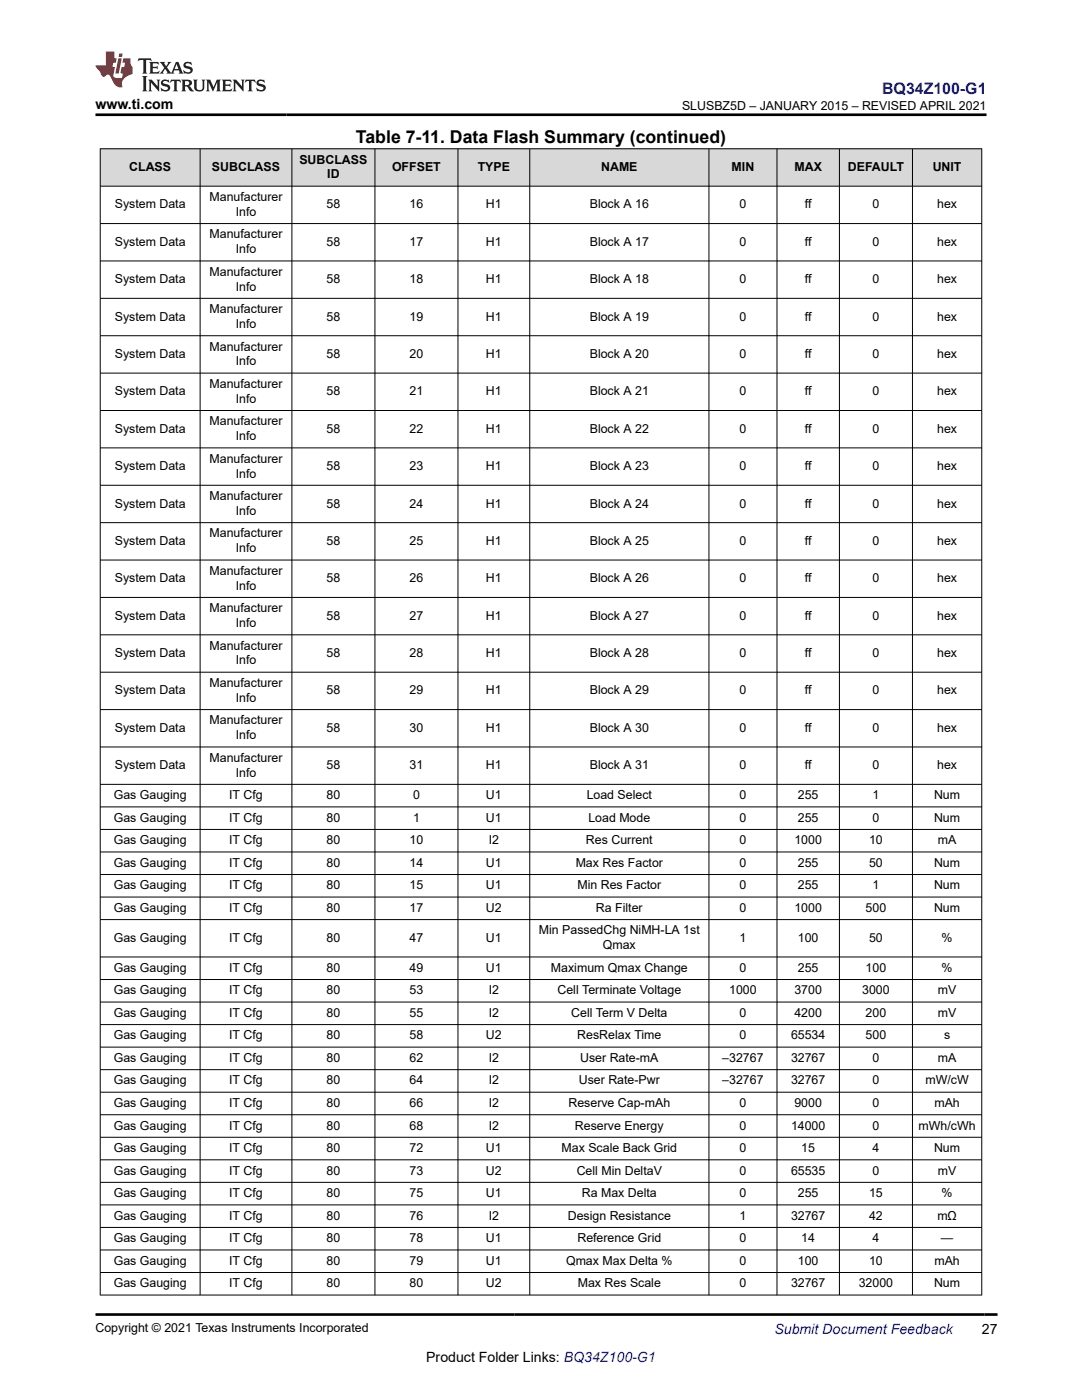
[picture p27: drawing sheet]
<svg xmlns="http://www.w3.org/2000/svg" width="216mm" height="279mm" viewBox="0 0 216 279" stroke-linecap="round" stroke-linejoin="round" font-family="sans-serif">
<defs><g id="words">
<text font-size="3.5" x="71" y="28.5">Table 7-11. Data Flash Summary (continued)</text>
<text font-size="3.2" fill="#00f" x="176" y="18.7">BQ34Z100-G1</text>
<g font-size="2.8">
<text x="19.1" y="21.8">www.ti.com</text>
<text x="195.9" y="266.1">27</text>
<text x="85" y="271.7">Product Folder Links: BQ34Z100-G1</text>
</g>
<text font-size="2.8" fill="#00f" x="154.5" y="266.2">Submit Document Feedback</text>
<g font-size="2.5">
<text x="136.1" y="21.9">SLUSBZ5D – JANUARY 2015 – REVISED APRIL 2021</text>
<text x="25.8" y="34.1">CLASS</text>
<text x="42.3" y="34.1">SUBCLASS</text>
<text x="59.7" y="32.7">SUBCLASS</text>
<text x="65.3" y="35.6">ID</text>
<text x="78.2" y="34.1">OFFSET</text>
<text x="95.3" y="34.1">TYPE</text>
<text x="119.9" y="34.1">NAME</text>
<text x="146" y="34.1">MIN</text>
<text x="158.5" y="34.1">MAX</text>
<text x="169.2" y="34.1">DEFAULT</text>
<text x="186.1" y="34.1">UNIT</text>
<text x="22.9" y="41.6">System Data</text>
<text x="41.8" y="40.1">Manufacturer</text>
<text x="65.2" y="41.6">58</text>
<text x="81.7" y="41.6">16</text>
<text x="97" y="41.6">H1</text>
<text x="117.7" y="41.6">Block A 16</text>
<text x="147.6" y="41.6">0</text>
<text x="160.6" y="41.6">ff</text>
<text x="174.1" y="41.6">0</text>
<text x="187" y="41.6">hex</text>
<text x="41.8" y="47.6">Manufacturer</text>
<text x="47" y="43.1">Info</text>
<text x="22.9" y="49.1">System Data</text>
<text x="47" y="50.5">Info</text>
<text x="65.2" y="49.1">58</text>
<text x="81.7" y="49.1">17</text>
<text x="97" y="49.1">H1</text>
<text x="117.7" y="49.1">Block A 17</text>
<text x="147.6" y="49.1">0</text>
<text x="160.6" y="49.1">ff</text>
<text x="174.1" y="49.1">0</text>
<text x="187" y="49.1">hex</text>
<text x="22.9" y="56.5">System Data</text>
<text x="41.8" y="55">Manufacturer</text>
<text x="47" y="58">Info</text>
<text x="65.2" y="56.5">58</text>
<text x="81.7" y="56.5">18</text>
<text x="97" y="56.5">H1</text>
<text x="117.7" y="56.5">Block A 18</text>
<text x="147.6" y="56.5">0</text>
<text x="160.6" y="56.5">ff</text>
<text x="174.1" y="56.5">0</text>
<text x="187" y="56.5">hex</text>
<text x="22.9" y="64">System Data</text>
<text x="41.8" y="62.5">Manufacturer</text>
<text x="47" y="65.5">Info</text>
<text x="65.2" y="64">58</text>
<text x="81.7" y="64">19</text>
<text x="97" y="64">H1</text>
<text x="117.7" y="64">Block A 19</text>
<text x="147.6" y="64">0</text>
<text x="160.6" y="64">ff</text>
<text x="174.1" y="64">0</text>
<text x="187" y="64">hex</text>
<text x="22.9" y="71.4">System Data</text>
<text x="41.8" y="70">Manufacturer</text>
<text x="65.2" y="71.4">58</text>
<text x="81.7" y="71.4">20</text>
<text x="97" y="71.4">H1</text>
<text x="117.7" y="71.4">Block A 20</text>
<text x="147.6" y="71.4">0</text>
<text x="160.6" y="71.4">ff</text>
<text x="174.1" y="71.4">0</text>
<text x="187" y="71.4">hex</text>
<text x="41.8" y="77.4">Manufacturer</text>
<text x="47" y="72.9">Info</text>
<text x="22.9" y="78.9">System Data</text>
<text x="47" y="80.4">Info</text>
<text x="65.2" y="78.9">58</text>
<text x="81.7" y="78.9">21</text>
<text x="97" y="78.9">H1</text>
<text x="117.7" y="78.9">Block A 21</text>
<text x="147.6" y="78.9">0</text>
<text x="160.6" y="78.9">ff</text>
<text x="174.1" y="78.9">0</text>
<text x="187" y="78.9">hex</text>
<text x="22.9" y="86.4">System Data</text>
<text x="41.8" y="84.9">Manufacturer</text>
<text x="47" y="87.8">Info</text>
<text x="65.2" y="86.4">58</text>
<text x="81.7" y="86.4">22</text>
<text x="97" y="86.4">H1</text>
<text x="117.7" y="86.4">Block A 22</text>
<text x="147.6" y="86.4">0</text>
<text x="160.6" y="86.4">ff</text>
<text x="174.1" y="86.4">0</text>
<text x="187" y="86.4">hex</text>
<text x="22.9" y="93.8">System Data</text>
<text x="41.8" y="92.3">Manufacturer</text>
<text x="47" y="95.3">Info</text>
<text x="65.2" y="93.8">58</text>
<text x="81.7" y="93.8">23</text>
<text x="97" y="93.8">H1</text>
<text x="117.7" y="93.8">Block A 23</text>
<text x="147.6" y="93.8">0</text>
<text x="160.6" y="93.8">ff</text>
<text x="174.1" y="93.8">0</text>
<text x="187" y="93.8">hex</text>
<text x="22.9" y="101.3">System Data</text>
<text x="41.8" y="99.8">Manufacturer</text>
<text x="65.2" y="101.3">58</text>
<text x="81.7" y="101.3">24</text>
<text x="97" y="101.3">H1</text>
<text x="117.7" y="101.3">Block A 24</text>
<text x="147.6" y="101.3">0</text>
<text x="160.6" y="101.3">ff</text>
<text x="174.1" y="101.3">0</text>
<text x="187" y="101.3">hex</text>
<text x="41.8" y="107.3">Manufacturer</text>
<text x="47" y="102.8">Info</text>
<text x="22.9" y="108.7">System Data</text>
<text x="47" y="110.2">Info</text>
<text x="65.2" y="108.7">58</text>
<text x="81.7" y="108.7">25</text>
<text x="97" y="108.7">H1</text>
<text x="117.7" y="108.7">Block A 25</text>
<text x="147.6" y="108.7">0</text>
<text x="160.6" y="108.7">ff</text>
<text x="174.1" y="108.7">0</text>
<text x="187" y="108.7">hex</text>
<text x="22.9" y="116.2">System Data</text>
<text x="41.8" y="114.7">Manufacturer</text>
<text x="47" y="117.7">Info</text>
<text x="65.2" y="116.2">58</text>
<text x="81.7" y="116.2">26</text>
<text x="97" y="116.2">H1</text>
<text x="117.7" y="116.2">Block A 26</text>
<text x="147.6" y="116.2">0</text>
<text x="160.6" y="116.2">ff</text>
<text x="174.1" y="116.2">0</text>
<text x="187" y="116.2">hex</text>
<text x="22.9" y="123.7">System Data</text>
<text x="41.8" y="122.2">Manufacturer</text>
<text x="47" y="125.2">Info</text>
<text x="65.2" y="123.7">58</text>
<text x="81.7" y="123.7">27</text>
<text x="97" y="123.7">H1</text>
<text x="117.7" y="123.7">Block A 27</text>
<text x="147.6" y="123.7">0</text>
<text x="160.6" y="123.7">ff</text>
<text x="174.1" y="123.7">0</text>
<text x="187" y="123.7">hex</text>
<text x="22.9" y="131.1">System Data</text>
<text x="41.8" y="129.7">Manufacturer</text>
<text x="65.2" y="131.1">58</text>
<text x="81.7" y="131.1">28</text>
<text x="97" y="131.1">H1</text>
<text x="117.7" y="131.1">Block A 28</text>
<text x="147.6" y="131.1">0</text>
<text x="160.6" y="131.1">ff</text>
<text x="174.1" y="131.1">0</text>
<text x="187" y="131.1">hex</text>
<text x="41.8" y="137.1">Manufacturer</text>
<text x="47" y="132.6">Info</text>
<text x="22.9" y="138.6">System Data</text>
<text x="47" y="140.1">Info</text>
<text x="65.2" y="138.6">58</text>
<text x="81.7" y="138.6">29</text>
<text x="97" y="138.6">H1</text>
<text x="117.7" y="138.6">Block A 29</text>
<text x="147.6" y="138.6">0</text>
<text x="160.6" y="138.6">ff</text>
<text x="174.1" y="138.6">0</text>
<text x="187" y="138.6">hex</text>
<text x="22.9" y="146.1">System Data</text>
<text x="41.8" y="144.6">Manufacturer</text>
<text x="47" y="147.5">Info</text>
<text x="65.2" y="146.1">58</text>
<text x="81.7" y="146.1">30</text>
<text x="97" y="146.1">H1</text>
<text x="117.7" y="146.1">Block A 30</text>
<text x="147.6" y="146.1">0</text>
<text x="160.6" y="146.1">ff</text>
<text x="174.1" y="146.1">0</text>
<text x="187" y="146.1">hex</text>
<text x="22.9" y="153.5">System Data</text>
<text x="41.8" y="152">Manufacturer</text>
<text x="47" y="155">Info</text>
<text x="65.2" y="153.5">58</text>
<text x="81.7" y="153.5">31</text>
<text x="97" y="153.5">H1</text>
<text x="117.7" y="153.5">Block A 31</text>
<text x="147.6" y="153.5">0</text>
<text x="160.6" y="153.5">ff</text>
<text x="174.1" y="153.5">0</text>
<text x="187" y="153.5">hex</text>
<text x="22.7" y="159.5">Gas Gauging</text>
<text x="45.7" y="159.5">IT Cfg</text>
<text x="65.2" y="159.5">80</text>
<text x="82.4" y="159.5">0</text>
<text x="97" y="159.5">U1</text>
<text x="117.1" y="159.5">Load Select</text>
<text x="147.6" y="159.5">0</text>
<text x="159.2" y="159.5">255</text>
<text x="174.1" y="159.5">1</text>
<text x="186.4" y="159.5">Num</text>
<text x="22.7" y="164">Gas Gauging</text>
<text x="45.7" y="164">IT Cfg</text>
<text x="65.2" y="164">80</text>
<text x="82.4" y="164">1</text>
<text x="97" y="164">U1</text>
<text x="117.4" y="164">Load Mode</text>
<text x="147.6" y="164">0</text>
<text x="159.2" y="164">255</text>
<text x="174.1" y="164">0</text>
<text x="186.4" y="164">Num</text>
<text x="22.7" y="168.5">Gas Gauging</text>
<text x="22.7" y="173">Gas Gauging</text>
<text x="45.7" y="168.5">IT Cfg</text>
<text x="45.7" y="173">IT Cfg</text>
<text x="65.2" y="168.5">80</text>
<text x="65.2" y="173">80</text>
<text x="81.7" y="168.5">10</text>
<text x="81.7" y="173">14</text>
<text x="97" y="173">U1</text>
<text x="97.5" y="168.5">I2</text>
<text x="114.9" y="173">Max Res Factor</text>
<text x="116.9" y="168.5">Res Current</text>
<text x="147.6" y="168.5">0</text>
<text x="147.6" y="173">0</text>
<text x="158.5" y="168.5">1000</text>
<text x="159.2" y="173">255</text>
<text x="173.4" y="168.5">10</text>
<text x="173.4" y="173">50</text>
<text x="186.4" y="173">Num</text>
<text x="187.1" y="168.5">mA</text>
<text x="22.7" y="177.5">Gas Gauging</text>
<text x="45.7" y="177.5">IT Cfg</text>
<text x="65.2" y="177.5">80</text>
<text x="81.7" y="177.5">15</text>
<text x="97" y="177.5">U1</text>
<text x="115.2" y="177.5">Min Res Factor</text>
<text x="147.6" y="177.5">0</text>
<text x="159.2" y="177.5">255</text>
<text x="174.1" y="177.5">1</text>
<text x="186.4" y="177.5">Num</text>
<text x="22.7" y="182">Gas Gauging</text>
<text x="45.7" y="182">IT Cfg</text>
<text x="65.2" y="182">80</text>
<text x="81.7" y="182">17</text>
<text x="97" y="182">U2</text>
<text x="118.9" y="182">Ra Filter</text>
<text x="147.6" y="182">0</text>
<text x="158.5" y="182">1000</text>
<text x="172.7" y="182">500</text>
<text x="186.4" y="182">Num</text>
<text x="22.7" y="188">Gas Gauging</text>
<text x="45.7" y="188">IT Cfg</text>
<text x="65.2" y="188">80</text>
<text x="81.7" y="188">47</text>
<text x="97" y="188">U1</text>
<text x="107.5" y="186.5">Min PassedChg NiMH-LA 1st</text>
<text x="120.3" y="189.4">Qmax</text>
<text x="147.6" y="188">1</text>
<text x="159.2" y="188">100</text>
<text x="173.4" y="188">50</text>
<text x="187.9" y="188">%</text>
<text x="22.7" y="193.9">Gas Gauging</text>
<text x="45.7" y="193.9">IT Cfg</text>
<text x="65.2" y="193.9">80</text>
<text x="81.7" y="193.9">49</text>
<text x="97" y="193.9">U1</text>
<text x="109.9" y="193.9">Maximum Qmax Change</text>
<text x="147.6" y="193.9">0</text>
<text x="159.2" y="193.9">255</text>
<text x="172.7" y="193.9">100</text>
<text x="187.9" y="193.9">%</text>
<text x="22.7" y="198.4">Gas Gauging</text>
<text x="22.7" y="202.9">Gas Gauging</text>
<text x="45.7" y="198.4">IT Cfg</text>
<text x="45.7" y="202.9">IT Cfg</text>
<text x="65.2" y="198.4">80</text>
<text x="65.2" y="202.9">80</text>
<text x="81.7" y="198.4">53</text>
<text x="81.7" y="202.9">55</text>
<text x="97.5" y="198.4">I2</text>
<text x="97.5" y="202.9">I2</text>
<text x="111.2" y="198.4">Cell Terminate Voltage</text>
<text x="114" y="202.9">Cell Term V Delta</text>
<text x="145.5" y="198.4">1000</text>
<text x="147.6" y="202.9">0</text>
<text x="158.5" y="198.4">3700</text>
<text x="158.5" y="202.9">4200</text>
<text x="172" y="198.4">3000</text>
<text x="172.7" y="202.9">200</text>
<text x="187.1" y="198.4">mV</text>
<text x="187.1" y="202.9">mV</text>
<text x="22.7" y="207.4">Gas Gauging</text>
<text x="45.7" y="207.4">IT Cfg</text>
<text x="65.2" y="207.4">80</text>
<text x="81.7" y="207.4">58</text>
<text x="97" y="207.4">U2</text>
<text x="115.2" y="207.4">ResRelax Time</text>
<text x="147.6" y="207.4">0</text>
<text x="157.8" y="207.4">65534</text>
<text x="172.7" y="207.4">500</text>
<text x="188.4" y="207.4">s</text>
<text x="22.7" y="211.9">Gas Gauging</text>
<text x="45.7" y="211.9">IT Cfg</text>
<text x="65.2" y="211.9">80</text>
<text x="81.7" y="211.9">62</text>
<text x="97.5" y="211.9">I2</text>
<text x="115.8" y="211.9">User Rate-mA</text>
<text x="144.1" y="211.9">–32767</text>
<text x="157.8" y="211.9">32767</text>
<text x="174.1" y="211.9">0</text>
<text x="187.1" y="211.9">mA</text>
<text x="22.7" y="216.4">Gas Gauging</text>
<text x="22.7" y="220.9">Gas Gauging</text>
<text x="45.7" y="216.4">IT Cfg</text>
<text x="45.7" y="220.9">IT Cfg</text>
<text x="65.2" y="216.4">80</text>
<text x="65.2" y="220.9">80</text>
<text x="81.7" y="216.4">64</text>
<text x="81.7" y="220.9">66</text>
<text x="97.5" y="216.4">I2</text>
<text x="97.5" y="220.9">I2</text>
<text x="113.4" y="220.9">Reserve Cap-mAh</text>
<text x="115.5" y="216.4">User Rate-Pwr</text>
<text x="144.1" y="216.4">–32767</text>
<text x="147.6" y="220.9">0</text>
<text x="157.8" y="216.4">32767</text>
<text x="158.5" y="220.9">9000</text>
<text x="174.1" y="216.4">0</text>
<text x="174.1" y="220.9">0</text>
<text x="184.7" y="216.4">mW/cW</text>
<text x="186.4" y="220.9">mAh</text>
<text x="22.7" y="225.4">Gas Gauging</text>
<text x="45.7" y="225.4">IT Cfg</text>
<text x="65.2" y="225.4">80</text>
<text x="81.7" y="225.4">68</text>
<text x="97.5" y="225.4">I2</text>
<text x="114.7" y="225.4">Reserve Energy</text>
<text x="147.6" y="225.4">0</text>
<text x="157.8" y="225.4">14000</text>
<text x="174.1" y="225.4">0</text>
<text x="183.3" y="225.4">mWh/cWh</text>
<text x="22.7" y="229.9">Gas Gauging</text>
<text x="45.7" y="229.9">IT Cfg</text>
<text x="65.2" y="229.9">80</text>
<text x="81.7" y="229.9">72</text>
<text x="97" y="229.9">U1</text>
<text x="112.1" y="229.9">Max Scale Back Grid</text>
<text x="147.6" y="229.9">0</text>
<text x="159.9" y="229.9">15</text>
<text x="174.1" y="229.9">4</text>
<text x="186.4" y="229.9">Num</text>
<text x="22.7" y="234.4">Gas Gauging</text>
<text x="22.7" y="238.9">Gas Gauging</text>
<text x="45.7" y="234.4">IT Cfg</text>
<text x="45.7" y="238.9">IT Cfg</text>
<text x="65.2" y="234.4">80</text>
<text x="65.2" y="238.9">80</text>
<text x="81.7" y="234.4">73</text>
<text x="81.7" y="238.9">75</text>
<text x="97" y="234.4">U2</text>
<text x="97" y="238.9">U1</text>
<text x="115.1" y="234.4">Cell Min DeltaV</text>
<text x="116.1" y="238.9">Ra Max Delta</text>
<text x="147.6" y="234.4">0</text>
<text x="147.6" y="238.9">0</text>
<text x="157.8" y="234.4">65535</text>
<text x="159.2" y="238.9">255</text>
<text x="173.4" y="238.9">15</text>
<text x="174.1" y="234.4">0</text>
<text x="187.1" y="234.4">mV</text>
<text x="187.9" y="238.9">%</text>
<text x="22.7" y="243.4">Gas Gauging</text>
<text x="45.7" y="243.4">IT Cfg</text>
<text x="65.2" y="243.4">80</text>
<text x="81.7" y="243.4">76</text>
<text x="97.5" y="243.4">I2</text>
<text x="113.3" y="243.4">Design Resistance</text>
<text x="147.6" y="243.4">1</text>
<text x="157.8" y="243.4">32767</text>
<text x="173.4" y="243.4">42</text>
<text x="187" y="243.4">mΩ</text>
<text x="22.7" y="247.9">Gas Gauging</text>
<text x="45.7" y="247.9">IT Cfg</text>
<text x="65.2" y="247.9">80</text>
<text x="81.7" y="247.9">78</text>
<text x="97" y="247.9">U1</text>
<text x="115.2" y="247.9">Reference Grid</text>
<text x="147.6" y="247.9">0</text>
<text x="159.9" y="247.9">14</text>
<text x="174.1" y="247.9">4</text>
<text x="187.8" y="247.9">—</text>
<text x="22.7" y="252.4">Gas Gauging</text>
<text x="22.7" y="256.9">Gas Gauging</text>
<text x="45.7" y="252.4">IT Cfg</text>
<text x="45.7" y="256.9">IT Cfg</text>
<text x="65.2" y="252.4">80</text>
<text x="65.2" y="256.9">80</text>
<text x="81.7" y="252.4">79</text>
<text x="81.7" y="256.9">80</text>
<text x="97" y="252.4">U1</text>
<text x="97" y="256.9">U2</text>
<text x="112.9" y="252.4">Qmax Max Delta %</text>
<text x="115.3" y="256.9">Max Res Scale</text>
<text x="147.6" y="252.4">0</text>
<text x="147.6" y="256.9">0</text>
<text x="157.8" y="256.9">32767</text>
<text x="159.2" y="252.4">100</text>
<text x="171.4" y="256.9">32000</text>
<text x="173.4" y="252.4">10</text>
<text x="186.4" y="256.9">Num</text>
<text x="186.4" y="252.4">mAh</text>
<text x="19.1" y="265.9">Copyright © 2021 Texas Instruments Incorporated</text>
</g>
</g></defs>
<g fill="#d8d8d8">
<path d="M20 29.7h175.9v7.5h-175.9z" fill-rule="evenodd"/>
<path d="M20.1 29.8h19.8v7.3h-19.8z" fill-rule="evenodd"/>
<path d="M40 29.8h18.2v7.3h-18.2z" fill-rule="evenodd"/>
<path d="M58.3 29.8h16.5v7.3h-16.5z" fill-rule="evenodd"/>
<path d="M74.9 29.8h16.4v7.3h-16.4z" fill-rule="evenodd"/>
<path d="M91.4 29.8h14.2v7.3h-14.2z" fill-rule="evenodd"/>
<path d="M105.8 29.8h35.6v7.3h-35.6z" fill-rule="evenodd"/>
<path d="M141.5 29.8h13.5v7.3h-13.5z" fill-rule="evenodd"/>
<path d="M155.1 29.8h12.3v7.3h-12.3z" fill-rule="evenodd"/>
<path d="M167.6 29.8h14.4v7.3h-14.4z" fill-rule="evenodd"/>
<path d="M182.1 29.8h13.7v7.3h-13.7z" fill-rule="evenodd"/>
</g>
<g fill="none" stroke="#000" stroke-width=".2">
<path d="M19.9 29.7h176.1M19.9 37.2h176.1M20 29.6v228.9M39.9 29.6v228.9M58.2 29.6v228.9M74.8 29.6v228.9M91.4 29.6v228.9M105.7 29.6v228.9M141.5 29.6v228.9M155 29.6v228.9M167.5 29.6v228.9M182.1 29.6v228.9"/>
<path d="M195.9 29.6v228.9M19.9 44.6h176.1M19.9 52.1h176.1M19.9 59.5h176.1M19.9 67h176.1M19.9 74.5h176.1M19.9 81.9h176.1M19.9 89.4h176.1M19.9 96.8h176.1M19.9 104.3h176.1M19.9 111.8h176.1M19.9 119.2h176.1"/>
<path d="M19.9 126.7h176.1M19.9 134.2h176.1M19.9 141.6h176.1M19.9 149.1h176.1M19.9 156.5h176.1M19.9 161h176.1M19.9 165.5h176.1M19.9 170h176.1M19.9 174.5h176.1M19.9 179h176.1M19.9 183.5h176.1M19.9 191h176.1"/>
<path d="M19.9 195.5h176.1M19.9 200h176.1M19.9 204.5h176.1M19.9 209h176.1M19.9 213.5h176.1M19.9 218h176.1M19.9 222.5h176.1M19.9 227h176.1M19.9 231.5h176.1M19.9 236h176.1M19.9 240.5h176.1M19.9 245h176.1"/>
<path d="M19.9 249.5h176.1M19.9 254h176.1M19.9 258.5h176.1"/>
</g>
<path d="M27.7 11.6l-.2 .6 .5-.2h.6v.1v2.2l-.2 .4h1l-.2-.4v-2.2v-.1h.5l.5 .2-.1-.6zM29.8 12.4l.2 .3v1.6l-.2 .4h1.9l.1-.6a1.08 1.08 0 0 1-1.3 .2v-.7h.6l.4 .2v-.7l-.4 .2h-.6v-.5l.2-.2a1 1 0 0 1 1 .3l-.1-.5zM31.8 12.4l1 1.1-1 1.2h.9l-.2-.2 .4-.8 .5 .8-.2 .2h1.6l-.2-.2 .1-.5h1l.1 .5-.1 .2h.9l-.2-.4-.8-1.9h-.5l-1 2.1-.8-1.1 .9-1h-.8l.2 .2-.5 .6-.3-.6 .1-.2zM35.2 12.8l.4 1h-.8zM36.8 12.5a.65 .65 0 0 0-.2 .7 .65 .65 0 0 0 .6 .5l.7 .1 .1 .3a.79 .79 0 0 1-.7 .4 .79 .79 0 0 1-.7-.5l.1 .7 .2-.1a.93 .93 0 0 0 1.1 0 .93 .93 0 0 0 .4-.9 1.46 1.46 0 0 0-1.2-.6l-.1-.3a1.09 1.09 0 0 1 1.2 .2l-.2-.6-.1 .1-.6-.2zM28.4 15.2l.2 .4v2.2l-.2 .4h1l-.2-.4v-2.2l.2-.4zM29.6 15.9l.2 .4v1.5l-.2 .4h.8l-.3-.4v-1.3l1.7 1.8v-2l.2-.4h-.8l.2 .2 .1 1.1-1.2-1.3zM32.3 16a.65 .65 0 0 0-.2 .8 .65 .65 0 0 0 .7 .4l.6 .2 .1 .2a.79 .79 0 0 1-.7 .4 .79 .79 0 0 1-.7-.5l.1 .7 .2-.1a.93 .93 0 0 0 1.1 .1 .93 .93 0 0 0 .4-1 1.46 1.46 0 0 0-1.2-.5l-.1-.4a1.09 1.09 0 0 1 1.2 .2l-.2-.6-.1 .1-.6-.1zM34.1 15.9l-.1 .6a.63 .63 0 0 1 .7-.3l.1 1.6-.3 .4h1l-.2-.4v-1.6a.66 .66 0 0 1 .8 .3l-.1-.6zM36.2 15.9l.2 .4v1.5l-.2 .4h.9l-.2-.2v-.7h.5l.1 .2a.79 .79 0 0 0 1.2 .6l-1-.9a.61 .61 0 0 0 .6-.6 .61 .61 0 0 0-.5-.7zM36.9 16.2h.2a.47 .47 0 0 1 .5 .1 .47 .47 0 0 1 .1 .5l-.2 .1-.6 .1zM38.5 15.9l.2 .2a2.27 2.27 0 0 0 .4 2 1.04 1.04 0 0 0 1.7-.7v-1.3l.2-.2h-.8l.2 .4v1.1a.6 .6 0 0 1-.6 .6 .6 .6 0 0 1-.6-.6v-1.1l.3-.4zM41.1 15.9l.2 .4v1.5l-.2 .4h.7l-.2-.4v-1.4l.9 1.9 .8-1.9v1.4l-.2 .4h1l-.3-.4v-1.5l.3-.4h-.8l-.7 1.5-.7-1.5zM44.3 15.9l.2 .4v1.5l-.2 .4h1.9l.1-.6a1.09 1.09 0 0 1-1.3 .2v-.7h.6l.4 .2v-.6l-.4 .2h-.6v-.6l.2-.1a1.01 1.01 0 0 1 1 .3l-.1-.6zM46.4 15.9l.3 .4v1.5l-.3 .4h.8l-.2-.4v-1.3l1.6 1.8v-2l.2-.4h-.7l.2 .2v1.1l-1.2-1.3zM49 15.9l-.1 .6a.63 .63 0 0 1 .8-.3v1.6l-.3 .4h1l-.2-.4v-1.6a.66 .66 0 0 1 .8 .3l-.1-.6zM51.4 16a.65 .65 0 0 0-.2 .8 .65 .65 0 0 0 .6 .4l.6 .2 .2 .2a.79 .79 0 0 1-.8 .4 .79 .79 0 0 1-.6-.5l.1 .7 .2-.1a.93 .93 0 0 0 1 .1 .93 .93 0 0 0 .5-1 1.46 1.46 0 0 0-1.3-.5l-.1-.4a1.09 1.09 0 0 1 1.3 .2l-.2-.6-.2 .1-.5-.1z" fill="#231f20"/>
<path d="M21.1 10.3v2.7h-2v.4l.9 1a.95 .95 0 0 0 .9 .9 .59 .59 0 0 1 .6-.4 .59 .59 0 0 1 .5 .3l.4 .8a1.59 1.59 0 0 0 2.1 1.4 1.61 1.61 0 0 1 1-2.3l1-.3-.1-1.5a1.59 1.59 0 0 1-.4-1.7h-1.4l-.2 .9h.5l-.1 .9h-.5l-.2 .9v.3l.4 .1-.2 .9h-.6a.73 .73 0 0 1-1.1-.7l.3-1.5h-.5l.2-.9h.5l.2-.9h-.5v-1.3zM23.6 11.6l-.6 3.1h.7l.6-3.1zM23.8 10.7l-.1 .6h.7l.1-.6z" fill="#ed1c24"/>
<path d="M19.1 22.9h177.8M19 262.3h180" fill="none" stroke="#000" stroke-width=".53"/>
<use href="#words"/>
</svg>
